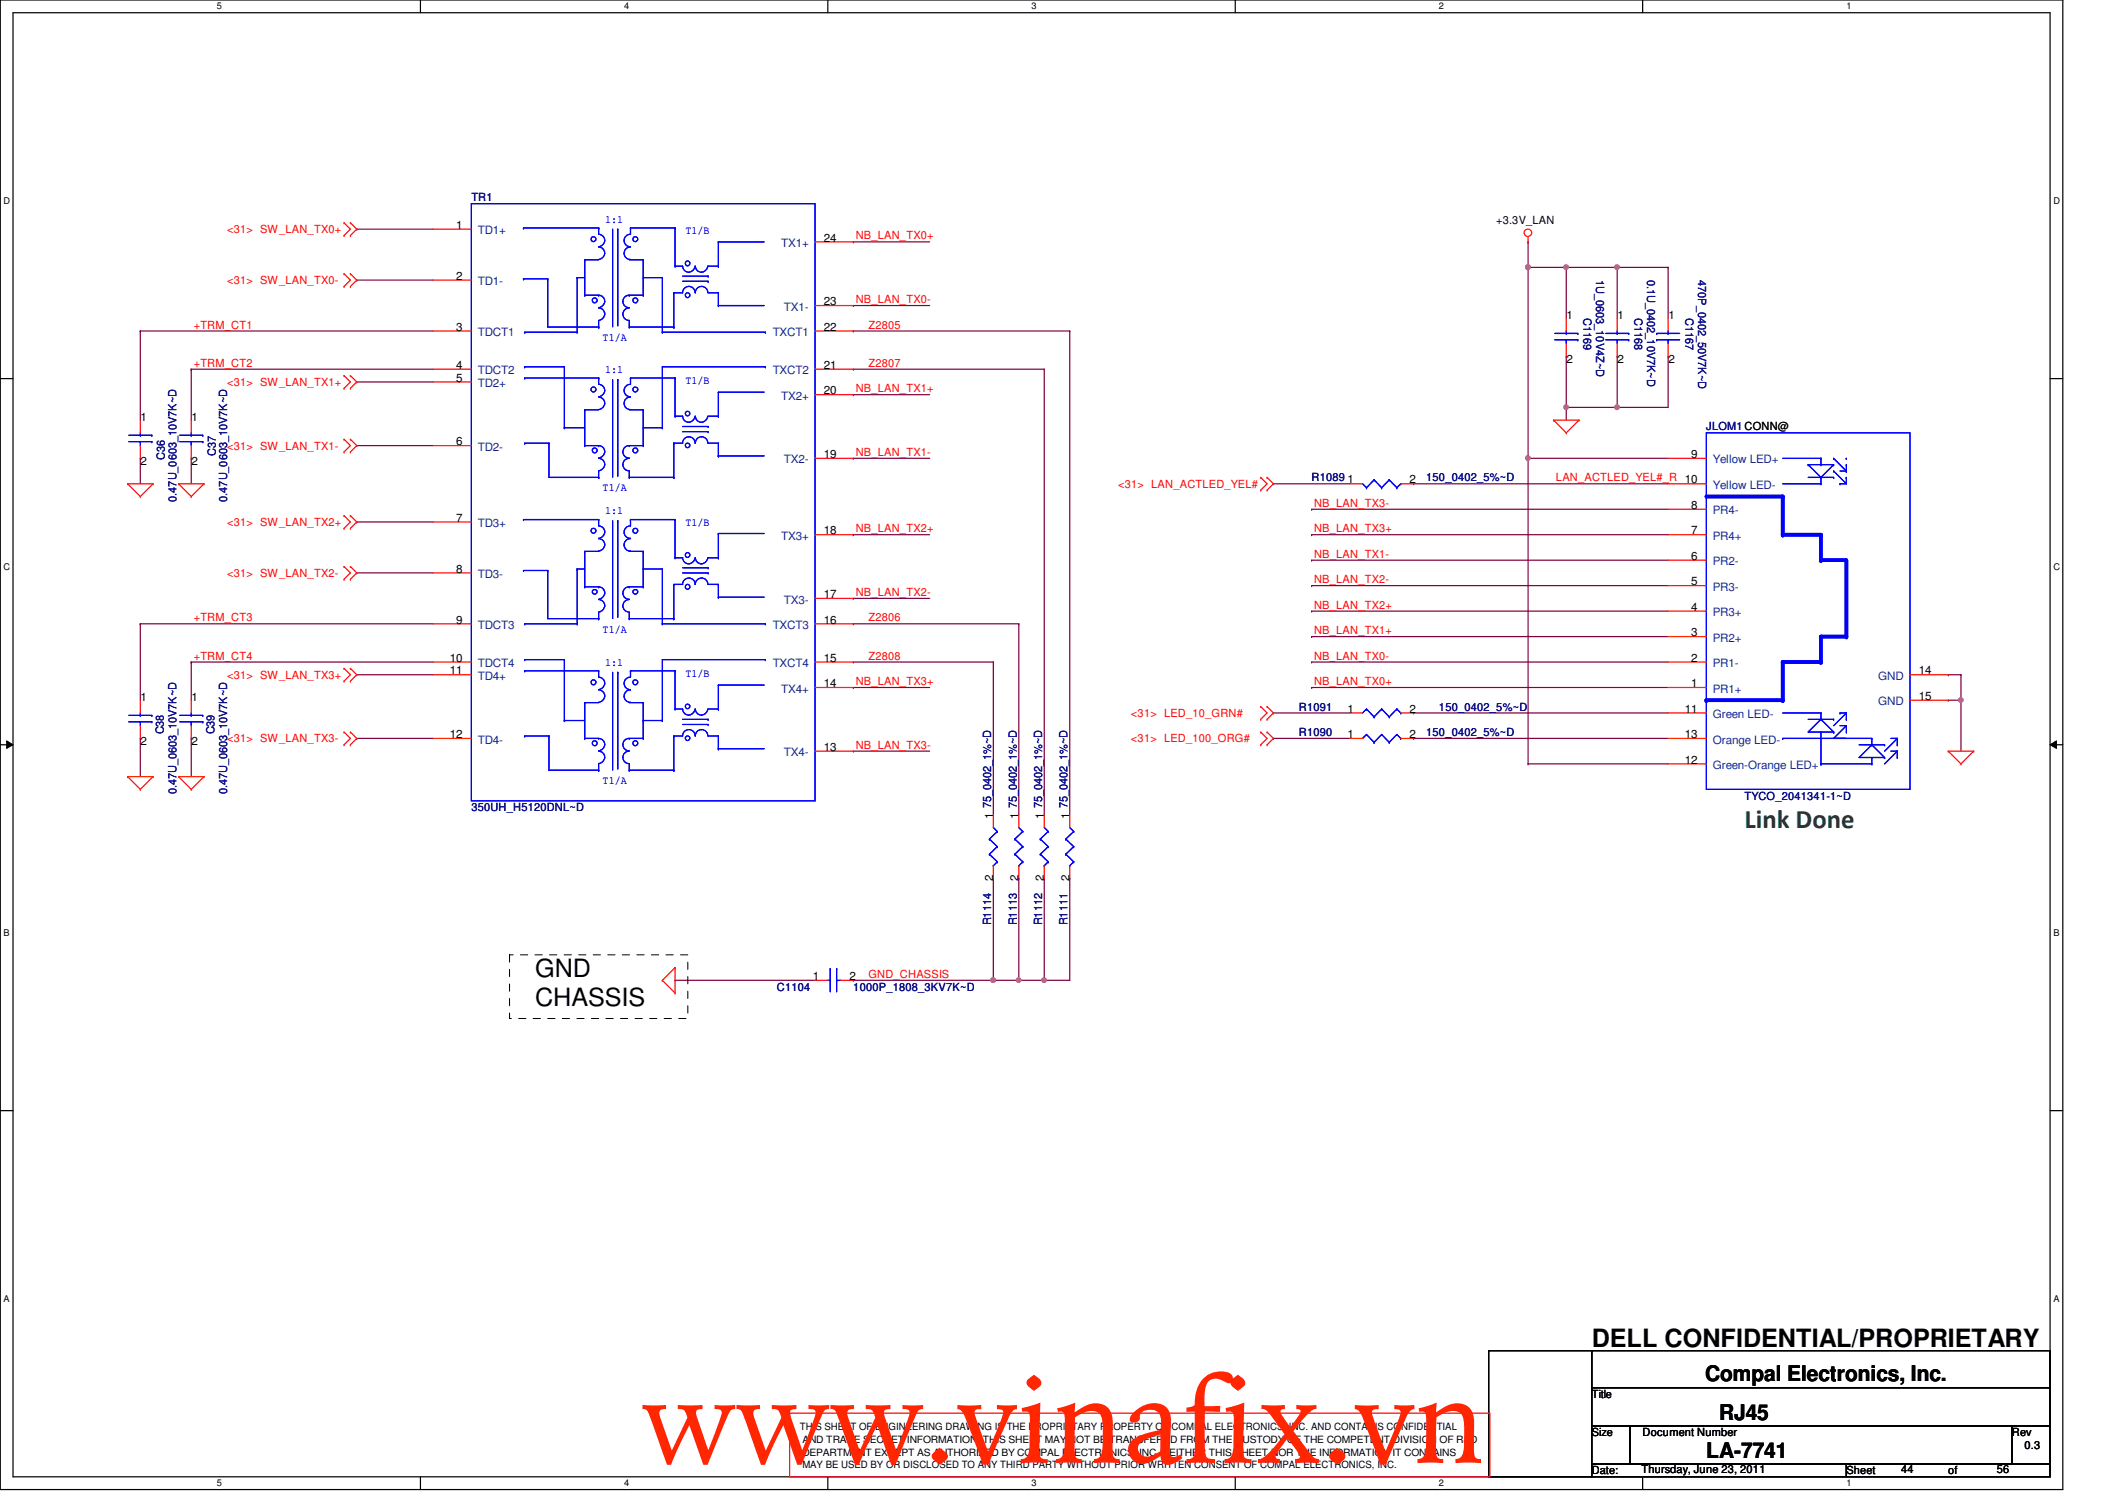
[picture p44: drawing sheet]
<svg xmlns="http://www.w3.org/2000/svg" width="297mm" height="210mm" viewBox="0 0 297 210" stroke-linecap="round" stroke-linejoin="round" font-family="sans-serif">
<defs><g id="words">
<text font-size="16.9" fill="#ff2600" x="89.6" y="204.3">www.vinafix.vn</text>
<text font-size="3.7" fill="#008000" x="243.6" y="115.6">Link Done</text>
<g font-size="3.5">
<text x="74.7" y="136.5">GND</text>
<text x="74.7" y="140.5">CHASSIS</text>
<text x="222.3" y="188.2">DELL CONFIDENTIAL/PROPRIETARY</text>
</g>
<g font-size="3">
<text x="238.1" y="192.8">Compal Electronics, Inc.</text>
<text x="238.3" y="203.7">LA-7741</text>
<text x="240.1" y="198.3">RJ45</text>
</g>
<g font-size="1.6" fill="#000080">
<text x="65.8" y="28.1">TR1</text>
<text x="222.9" y="39.1" transform="rotate(90 222.9 39.1)">1U_0603_10V4Z~D</text>
<text x="230" y="39.1" transform="rotate(90 230 39.1)">0.1U_0402_10V7K~D</text>
<text x="237.1" y="39.1" transform="rotate(90 237.1 39.1)">470P_0402_50V7K~D</text>
<text x="221.1" y="44.5" transform="rotate(90 221.1 44.5)">C1169</text>
<text x="228.3" y="44.5" transform="rotate(90 228.3 44.5)">C1168</text>
<text x="235.4" y="44.5" transform="rotate(90 235.4 44.5)">C1167</text>
<text x="23" y="64.2" transform="rotate(-90 23 64.2)">C36</text>
<text x="30.1" y="63.7" transform="rotate(-90 30.1 63.7)">C37</text>
<text x="238.3" y="60.1">JLOM1CONN@</text>
<text x="24.6" y="70.1" transform="rotate(-90 24.6 70.1)">0.47U_0603_10V7K~D</text>
<text x="31.7" y="70.1" transform="rotate(-90 31.7 70.1)">0.47U_0603_10V7K~D</text>
<text x="183.2" y="67.2">R1089</text>
<text x="199.2" y="67.2">150_0402_5%~D</text>
<text x="181.4" y="99.2">R1091</text>
<text x="201" y="99.2">150_0402_5%~D</text>
<text x="22.9" y="102.6" transform="rotate(-90 22.9 102.6)">C38</text>
<text x="30" y="102.6" transform="rotate(-90 30 102.6)">C39</text>
<text x="181.4" y="102.8">R1090</text>
<text x="199.2" y="102.8">150_0402_5%~D</text>
<text x="24.6" y="111" transform="rotate(-90 24.6 111)">0.47U_0603_10V7K~D</text>
<text x="31.7" y="111" transform="rotate(-90 31.7 111)">0.47U_0603_10V7K~D</text>
<text x="65.8" y="113.3">350UH_H5120DNL~D</text>
<text x="138.4" y="112.9" transform="rotate(-90 138.4 112.9)">75_0402_1%~D</text>
<text x="142" y="112.9" transform="rotate(-90 142 112.9)">75_0402_1%~D</text>
<text x="145.5" y="112.9" transform="rotate(-90 145.5 112.9)">75_0402_1%~D</text>
<text x="149.1" y="112.9" transform="rotate(-90 149.1 112.9)">75_0402_1%~D</text>
<text x="243.6" y="111.7">TYCO_2041341-1~D</text>
<text x="138.4" y="129.2" transform="rotate(-90 138.4 129.2)">R1114</text>
<text x="142" y="129.2" transform="rotate(-90 142 129.2)">R1113</text>
<text x="145.5" y="129.2" transform="rotate(-90 145.5 129.2)">R1112</text>
<text x="149.1" y="129.2" transform="rotate(-90 149.1 129.2)">R1111</text>
<text x="108.5" y="138.3">C1104</text>
<text x="119.2" y="138.3">1000P_1808_3KV7K~D</text>
</g>
<g font-size="1.6" fill="#f00">
<text x="31.7" y="32.6">&lt;31&gt; SW_LAN_TX0+</text>
<text x="119.5" y="33.4">NB_LAN_TX0+</text>
<text x="31.7" y="39.7">&lt;31&gt; SW_LAN_TX0-</text>
<text x="27" y="45.9">+TRM_CT1</text>
<text x="119.5" y="42.3">NB_LAN_TX0-</text>
<text x="121.3" y="45.9">Z2805</text>
<text x="27" y="51.2">+TRM_CT2</text>
<text x="31.7" y="53.9">&lt;31&gt; SW_LAN_TX1+</text>
<text x="121.3" y="51.2">Z2807</text>
<text x="119.5" y="54.8">NB_LAN_TX1+</text>
<text x="31.7" y="62.8">&lt;31&gt; SW_LAN_TX1-</text>
<text x="119.5" y="63.7">NB_LAN_TX1-</text>
<text x="156.2" y="68.1">&lt;31&gt; LAN_ACTLED_YEL#</text>
<text x="183.5" y="70.8">NB_LAN_TX3-</text>
<text x="217.3" y="67.2">LAN_ACTLED_YEL#_R 10</text>
<text x="31.7" y="73.4">&lt;31&gt; SW_LAN_TX2+</text>
<text x="119.5" y="74.3">NB_LAN_TX2+</text>
<text x="183.5" y="74.3">NB_LAN_TX3+</text>
<text x="183.5" y="77.9">NB_LAN_TX1-</text>
<text x="31.7" y="80.6">&lt;31&gt; SW_LAN_TX2-</text>
<text x="119.5" y="83.2">NB_LAN_TX2-</text>
<text x="183.5" y="81.4">NB_LAN_TX2-</text>
<text x="27" y="86.8">+TRM_CT3</text>
<text x="121.3" y="86.8">Z2806</text>
<text x="183.5" y="85">NB_LAN_TX2+</text>
<text x="183.5" y="88.6">NB_LAN_TX1+</text>
<text x="27" y="92.1">+TRM_CT4</text>
<text x="31.7" y="94.8">&lt;31&gt; SW_LAN_TX3+</text>
<text x="119.5" y="95.7">NB_LAN_TX3+</text>
<text x="121.3" y="92.1">Z2808</text>
<text x="183.5" y="92.1">NB_LAN_TX0-</text>
<text x="183.5" y="95.7">NB_LAN_TX0+</text>
<text x="157.9" y="100.1">&lt;31&gt; LED_10_GRN#</text>
<text x="31.7" y="103.7">&lt;31&gt; SW_LAN_TX3-</text>
<text x="119.5" y="104.6">NB_LAN_TX3-</text>
<text x="157.9" y="103.7">&lt;31&gt; LED_100_ORG#</text>
<text x="121.3" y="136.6">GND_CHASSIS</text>
</g>
<g font-size="1.6">
<text x="63.7" y="32">1</text>
<text x="115.1" y="33.7">24</text>
<text x="209" y="31.3">+3.3V_LAN</text>
<text x="63.7" y="39.1">2</text>
<text x="63.7" y="46.2">3</text>
<text x="115.1" y="46.2">22</text>
<text x="115.1" y="42.6">23</text>
<text x="218.8" y="44.6">1</text>
<text x="225.9" y="44.6">1</text>
<text x="233" y="44.6">1</text>
<text x="63.7" y="51.5">4</text>
<text x="63.7" y="53.3">5</text>
<text x="115.1" y="51.5">21</text>
<text x="218.8" y="50.7">2</text>
<text x="225.9" y="50.7">2</text>
<text x="233" y="50.7">2</text>
<text x="19.6" y="58.8">1</text>
<text x="26.8" y="58.8">1</text>
<text x="115.1" y="55.1">20</text>
<text x="19.6" y="64.9">2</text>
<text x="26.8" y="64.9">2</text>
<text x="63.7" y="62.2">6</text>
<text x="115.1" y="64">19</text>
<text x="236.2" y="64">9</text>
<text x="188.2" y="67.5">1</text>
<text x="196.8" y="67.5">2</text>
<text x="236.2" y="71.1">8</text>
<text x="63.7" y="72.9">7</text>
<text x="115.1" y="74.6">18</text>
<text x="236.2" y="74.6">7</text>
<text x="63.7" y="80">8</text>
<text x="115.1" y="83.5">17</text>
<text x="236.2" y="81.7">5</text>
<text x="236.2" y="78.2">6</text>
<text x="63.7" y="87.1">9</text>
<text x="115.1" y="87.1">16</text>
<text x="236.2" y="88.9">3</text>
<text x="236.2" y="85.3">4</text>
<text x="62.8" y="92.4">10</text>
<text x="62.8" y="94.2">11</text>
<text x="115.1" y="96">14</text>
<text x="115.1" y="92.4">15</text>
<text x="236.2" y="92.4">2</text>
<text x="236.2" y="96">1</text>
<text x="268" y="94.2">14</text>
<text x="19.6" y="98">1</text>
<text x="26.8" y="98">1</text>
<text x="188.2" y="99.5">1</text>
<text x="196.8" y="99.5">2</text>
<text x="235.3" y="99.5">11</text>
<text x="268" y="97.7">15</text>
<text x="19.6" y="104">2</text>
<text x="26.8" y="104">2</text>
<text x="62.8" y="103.1">12</text>
<text x="115.1" y="104.9">13</text>
<text x="188.2" y="103.1">1</text>
<text x="196.8" y="103.1">2</text>
<text x="235.3" y="103.1">13</text>
<text x="235.3" y="106.6">12</text>
<text x="138.7" y="114.3" transform="rotate(-90 138.7 114.3)">1</text>
<text x="142.2" y="114.3" transform="rotate(-90 142.2 114.3)">1</text>
<text x="145.8" y="114.3" transform="rotate(-90 145.8 114.3)">1</text>
<text x="149.3" y="114.3" transform="rotate(-90 149.3 114.3)">1</text>
<text x="138.7" y="123" transform="rotate(-90 138.7 123)">2</text>
<text x="142.2" y="123" transform="rotate(-90 142.2 123)">2</text>
<text x="145.8" y="123" transform="rotate(-90 145.8 123)">2</text>
<text x="149.3" y="123" transform="rotate(-90 149.3 123)">2</text>
<text x="113.5" y="136.9">1</text>
<text x="118.6" y="136.9">2</text>
<text x="222.3" y="195.2">Title</text>
<text x="222.3" y="200.6">Size</text>
<text x="229.4" y="200.6">Document Number</text>
<text x="281" y="200.6">Rev</text>
<text x="282.7" y="202.4">0.3</text>
<text x="222.3" y="205.9">Date:</text>
<text x="229.2" y="205.7">Thursday, June 23, 2011</text>
<text x="257.8" y="205.9">Sheet</text>
<text x="265.5" y="205.7">44</text>
<text x="272.1" y="205.9">of</text>
<text x="278.8" y="205.7">56</text>
</g>
<g font-size="1.6" fill="#004080">
<text x="66.7" y="32.7">TD1+</text>
<text x="109.1" y="34.5">TX1+</text>
<text x="66.7" y="39.8">TD1-</text>
<text x="66.7" y="46.9">TDCT1</text>
<text x="107.9" y="46.9">TXCT1</text>
<text x="109.5" y="43.4">TX1-</text>
<text x="66.7" y="52.3">TDCT2</text>
<text x="107.9" y="52.3">TXCT2</text>
<text x="66.7" y="54.1">TD2+</text>
<text x="109.1" y="55.8">TX2+</text>
<text x="66.7" y="62.9">TD2-</text>
<text x="109.5" y="64.7">TX2-</text>
<text x="239.2" y="64.7">Yellow LED+</text>
<text x="239.2" y="71.8">PR4-</text>
<text x="239.2" y="68.3">Yellow LED-</text>
<text x="66.7" y="73.6">TD3+</text>
<text x="109.1" y="75.4">TX3+</text>
<text x="239.2" y="75.4">PR4+</text>
<text x="66.7" y="80.7">TD3-</text>
<text x="239.2" y="82.5">PR3-</text>
<text x="239.2" y="79">PR2-</text>
<text x="66.7" y="87.8">TDCT3</text>
<text x="107.9" y="87.8">TXCT3</text>
<text x="109.5" y="84.3">TX3-</text>
<text x="239.2" y="89.6">PR2+</text>
<text x="239.2" y="86.1">PR3+</text>
<text x="66.7" y="93.2">TDCT4</text>
<text x="66.7" y="95">TD4+</text>
<text x="107.9" y="93.2">TXCT4</text>
<text x="239.2" y="93.2">PR1-</text>
<text x="262.3" y="95">GND</text>
<text x="109.1" y="96.7">TX4+</text>
<text x="239.2" y="96.7">PR1+</text>
<text x="239.2" y="100.3">Green LED-</text>
<text x="262.3" y="98.5">GND</text>
<text x="66.7" y="103.8">TD4-</text>
<text x="109.5" y="105.6">TX4-</text>
<text x="239.2" y="103.8">Orange LED-</text>
<text x="239.2" y="107.4">Green-Orange LED+</text>
</g>
<g font-size="1.6" fill="#00f">
<text x="84.5" y="31.1">1:1</text>
<text x="95.7" y="32.7">T1/B</text>
<text x="84.2" y="47.6">T1/A</text>
<text x="84.5" y="52.1">1:1</text>
<text x="95.7" y="53.7">T1/B</text>
<text x="84.2" y="68.6">T1/A</text>
<text x="84.5" y="71.8">1:1</text>
<text x="95.7" y="73.4">T1/B</text>
<text x="84.2" y="88.3">T1/A</text>
<text x="84.5" y="93">1:1</text>
<text x="95.7" y="94.6">T1/B</text>
<text x="84.2" y="109.5">T1/A</text>
</g>
<g font-size="1.4">
<text x="111.7" y="199.7">THIS SHEET OF ENGINEERING DRAWING IS THE PROPRIETARY PROPERTY OF COMPAL ELECTRONICS, INC. AND CONTAINS CONFIDENTIAL</text>
<text x="112.1" y="203.3">DEPARTMENT EXCEPT AS AUTHORIZED BY COMPAL ELECTRONICS, INC. NEITHER THIS SHEET NOR THE INFORMATION IT CONTAINS</text>
<text x="112.1" y="201.5">AND TRADE SECRET INFORMATION. THIS SHEET MAY NOT BE TRANSFERED FROM THE CUSTODY OF THE COMPETENT DIVISION OF R&amp;D</text>
<text x="112.1" y="205.1">MAY BE USED BY OR DISCLOSED TO ANY THIRD PARTY WITHOUT PRIOR WRITTEN CONSENT OF COMPAL ELECTRONICS, INC.</text>
</g>
<g font-size="1.3">
<text x="30.3" y="1.3">5</text>
<text x="87.2" y="1.3">4</text>
<text x="144.1" y="1.3">3</text>
<text x="201" y="1.3">2</text>
<text x="257.8" y="1.3">1</text>
<text x=".5" y="28.4">D</text>
<text x="286.8" y="28.4">D</text>
<text x=".5" y="79.5">C</text>
<text x="286.8" y="79.5">C</text>
<text x=".5" y="130.7">B</text>
<text x="286.8" y="130.7">B</text>
<text x=".5" y="181.8">A</text>
<text x="286.8" y="181.8">A</text>
<text x="30.3" y="207.6">5</text>
<text x="87.2" y="207.6">4</text>
<text x="144.1" y="207.6">3</text>
<text x="201" y="207.6">2</text>
<text x="257.8" y="207.6">1</text>
</g>
</g></defs>
<path d="M0 0h288.1v208h-288.1zM1.8 1.8h284.5v204.4h-284.5z" fill="none" stroke="#000" stroke-width=".17"/>
<g fill="#fff">
<path d="M30.3 .2h.6v1.4h-.6z"/>
<path d="M30.3 206.4h.6v1.4h-.6z"/>
</g>
<path d="M58.7 0v1.8M58.7 206.2v1.8" fill="none" stroke="#000" stroke-width=".17"/>
<g fill="#fff">
<path d="M87.2 .2h.6v1.4h-.6z"/>
<path d="M87.2 206.4h.6v1.4h-.6z"/>
</g>
<path d="M115.6 0v1.8M115.6 206.2v1.8" fill="none" stroke="#000" stroke-width=".17"/>
<g fill="#fff">
<path d="M144.1 .2h.6v1.4h-.6z"/>
<path d="M144.1 206.4h.6v1.4h-.6z"/>
</g>
<path d="M172.5 0v1.8M172.5 206.2v1.8" fill="none" stroke="#000" stroke-width=".17"/>
<g fill="#fff">
<path d="M201 .2h.6v1.4h-.6z"/>
<path d="M201 206.4h.6v1.4h-.6z"/>
</g>
<path d="M229.4 0v1.8M229.4 206.2v1.8" fill="none" stroke="#000" stroke-width=".17"/>
<g fill="#fff">
<path d="M257.8 .2h.7v1.4h-.7z"/>
<path d="M257.8 206.4h.7v1.4h-.7z"/>
<path d="M.5 27.3h.9v1.4h-.9z"/>
<path d="M286.8 27.3h.9v1.4h-.9z"/>
<path d="M.5 78.4h.9v1.4h-.9z"/>
<path d="M286.8 78.4h.9v1.4h-.9z"/>
</g>
<path d="M0 52.9h1.8M286.3 52.9h1.8" fill="none" stroke="#000" stroke-width=".17"/>
<g fill="#fff">
<path d="M.5 129.5h.8v1.4h-.8z"/>
<path d="M286.8 129.5h.8v1.4h-.8z"/>
</g>
<path d="M0 104h1.8M286.3 104h1.8" fill="none" stroke="#000" stroke-width=".17"/>
<path d="M.9 103.5l.9 .5-.9 .5zM286.3 104l.9-.5v1z" fill="#000"/>
<path d="M.9 103.5l.9 .5-.9 .5zM286.3 104l.9-.5v1z" fill="none" stroke="#000" stroke-width=".14"/>
<g fill="#fff">
<path d="M.5 180.6h.8v1.4h-.8z"/>
<path d="M286.8 180.6h.8v1.4h-.8z"/>
</g>
<path d="M0 155.1h1.8M286.3 155.1h1.8" fill="none" stroke="#000" stroke-width=".17"/>
<g fill="none" stroke="#800040" stroke-width=".17">
<path d="M49.8 32h.1M49.8 39.1h.1M49.8 32h10.7M49.8 39.1h10.7M119.2 33.8h.1M119.2 33.8h10.6M19.6 46.2h.1M19.6 46.2v12.5M19.6 46.2h40.9M26.7 51.6h.1M26.7 51.6v7.1M26.7 51.6h33.8"/>
<path d="M49.8 53.3h.1M49.8 53.3h10.7M119.2 42.7h.1M119.2 55.1h.1M119.2 46.2h.1M119.2 51.6h.1M119.2 46.2h30.2M119.2 51.6h26.6M119.2 42.7h10.6M119.2 55.1h10.6M145.8 51.6h.1M145.8 51.6v62.2"/>
<path d="M149.4 46.2h.1M149.4 46.2v67.6M19.6 64h.1M19.6 64v3.6M26.7 64h.1M26.7 64v3.6M49.8 62.2h.1M49.8 72.9h.1M49.8 62.2h10.7M49.8 72.9h10.7M119.2 64h.1M119.2 74.7h.1"/>
<path d="M119.2 64h10.6M119.2 74.7h10.6M177.8 67.6h.1M177.8 67.6h10.7M19.6 87.1h.1M19.6 87.1v10.7M19.6 87.1h40.9M26.7 92.5h.1M26.7 92.5v5.3M26.7 92.5h33.8M49.8 94.2h.1M49.8 80h.1"/>
<path d="M49.8 94.2h10.7M49.8 80h10.7M119.2 83.6h.1M119.2 96h.1M119.2 87.1h.1M119.2 92.5h.1M119.2 87.1h23.1M119.2 92.5h19.5M119.2 83.6h10.6M119.2 96h10.6M138.7 92.5h.1M138.7 92.5v21.3"/>
<path d="M142.3 87.1h.1M142.3 87.1v26.7M177.8 99.6h.1M177.8 99.6h10.7M197.4 99.6h.1M197.4 99.6h35.6M19.6 103.1h.1M19.6 103.1v5.4M26.7 103.1h.1M26.7 103.1v5.4M49.8 103.1h.1M49.8 103.1h10.7"/>
<path d="M119.2 104.9h.1M119.2 104.9h10.6M177.8 103.1h.1M177.8 103.1h10.7M197.4 103.1h.1M197.4 103.1h35.6M145.8 136.9h.1M149.4 122.7h.1M149.4 122.7v14.2h-3.6"/>
</g>
<circle cx="145.8" cy="136.9" r=".32" fill="#f0f"/>
<circle cx="145.8" cy="136.9" r=".32" fill="none" stroke="#f0f" stroke-width=".17"/>
<path d="M119.2 136.9h.1M138.7 122.7h.1M138.7 122.7v14.2h-19.5M142.3 122.7h.1M142.3 122.7v14.2M145.8 122.7h.1M145.8 122.7v14.2" fill="none" stroke="#800040" stroke-width=".17"/>
<circle cx="138.7" cy="136.9" r=".32" fill="#f0f"/>
<circle cx="138.7" cy="136.9" r=".32" fill="none" stroke="#f0f" stroke-width=".17"/>
<path d="M197.4 67.6h.1M197.4 67.6h35.6M213.4 64h.1M213.4 64h19.6M213.4 64v42.7M213.4 106.7h.1M213.4 106.7h19.6" fill="none" stroke="#800040" stroke-width=".17"/>
<circle cx="213.4" cy="64" r=".32" fill="#f0f"/>
<circle cx="213.4" cy="64" r=".32" fill="none" stroke="#f0f" stroke-width=".17"/>
<path d="M218.7 37.3h.1M218.7 37.3v7.1" fill="none" stroke="#800040" stroke-width=".17"/>
<circle cx="218.7" cy="37.3" r=".32" fill="#f0f"/>
<circle cx="218.7" cy="37.3" r=".32" fill="none" stroke="#f0f" stroke-width=".17"/>
<path d="M225.8 37.3h.1M225.8 37.3v7.1" fill="none" stroke="#800040" stroke-width=".17"/>
<circle cx="225.8" cy="37.3" r=".32" fill="#f0f"/>
<circle cx="225.8" cy="37.3" r=".32" fill="none" stroke="#f0f" stroke-width=".17"/>
<path d="M218.7 56.9h.1M218.7 56.9h7.1" fill="none" stroke="#800040" stroke-width=".17"/>
<circle cx="218.7" cy="56.9" r=".32" fill="#f0f"/>
<circle cx="218.7" cy="56.9" r=".32" fill="none" stroke="#f0f" stroke-width=".17"/>
<g fill="none" stroke="#800040" stroke-width=".17">
<path d="M213.4 33.8h.1M213.4 37.3h.1M213.4 37.3h12.4M213.4 33.8v3.5M218.7 37.3h.1M218.7 49.8h.1M218.7 56.9h.1M218.7 49.8v8.9M225.8 49.8h.1M225.8 49.8v7.1M183.2 71.1h.1M183.2 74.7h.1"/>
<path d="M183.2 78.2h.1M183.2 71.1h49.8M183.2 74.7h49.8M183.2 78.2h49.8M183.2 81.8h.1M183.2 85.3h.1M183.2 88.9h.1M183.2 92.5h.1M183.2 81.8h49.8M183.2 85.3h49.8M183.2 88.9h49.8M183.2 92.5h49.8"/>
<path d="M272.1 94.2h.1M272.1 97.8h.1M272.1 94.2h1.8M273.9 94.2h.1M273.9 94.2v3.6h-1.8"/>
</g>
<circle cx="213.4" cy="37.3" r=".32" fill="#f0f"/>
<circle cx="213.4" cy="37.3" r=".32" fill="none" stroke="#f0f" stroke-width=".17"/>
<path d="M94.3 136.9h.1M94.3 136.9h19.5M138.7 136.9h.1M138.7 136.9h3.6" fill="none" stroke="#800040" stroke-width=".17"/>
<circle cx="138.7" cy="136.9" r=".32" fill="#f0f"/>
<circle cx="138.7" cy="136.9" r=".32" fill="none" stroke="#f0f" stroke-width=".17"/>
<path d="M225.8 37.3h.1M225.8 37.3h7.2M233 37.3h.1M233 37.3v7.1M225.8 56.9h.1M233 49.8h.1M233 49.8v7.1h-7.2" fill="none" stroke="#800040" stroke-width=".17"/>
<circle cx="225.8" cy="56.9" r=".32" fill="#f0f"/>
<circle cx="225.8" cy="56.9" r=".32" fill="none" stroke="#f0f" stroke-width=".17"/>
<path d="M213.4 37.3h.1M213.4 37.3v26.7" fill="none" stroke="#800040" stroke-width=".17"/>
<circle cx="213.4" cy="37.3" r=".32" fill="#f0f"/>
<circle cx="213.4" cy="37.3" r=".32" fill="none" stroke="#f0f" stroke-width=".17"/>
<path d="M183.2 96h.1M183.2 96h49.8M273.9 97.8h.1M273.9 97.8v7.1" fill="none" stroke="#800040" stroke-width=".17"/>
<circle cx="273.8" cy="97.8" r=".32" fill="#f0f"/>
<circle cx="273.8" cy="97.8" r=".32" fill="none" stroke="#f0f" stroke-width=".17"/>
<path d="M142.3 136.9h.1M142.3 136.9h3.5" fill="none" stroke="#800040" stroke-width=".17"/>
<circle cx="142.3" cy="136.9" r=".32" fill="#f0f"/>
<circle cx="142.3" cy="136.9" r=".32" fill="none" stroke="#f0f" stroke-width=".17"/>
<g fill="none" stroke="#f00" stroke-width=".17">
<path d="M48 32.9h.1M48 31.1h.1M48 38.2h.1M48 31.1l.9 .9-.9 .9M48 38.2l.9 .9-.9 .9M48.9 31.1h.1M48.9 32.9h.1M48.9 38.2h.1M48.9 38.2l.9 .9-.9 .9M48.9 31.1l.9 .9-.9 .9M60.5 39.1h5.3M60.5 32h5.3"/>
<path d="M113.8 33.8h5.4M213.4 33.8h.1M213.4 33.1v.7M48 54.2h.1M48 52.5h.1M48 40h.1M48 52.5l.9 .8-.9 .9M48.9 52.5h.1M48.9 54.2h.1M48.9 40h.1M48.9 52.5l.9 .8-.9 .9M60.5 46.2h5.3"/>
<path d="M60.5 51.6h5.3M60.5 53.3h5.3M113.8 46.2h5.4M113.8 51.6h5.4M113.8 55.1h5.4M113.8 42.7h5.4M217 58.7h.1M217 58.7h3.5M217 58.7l1.7 1.8M220.5 58.7h.1M220.5 58.7l-1.8 1.8M17.8 67.6h.1"/>
<path d="M17.8 67.6h3.6M17.8 67.6l1.8 1.7M19.6 69.3h.1M21.4 67.6h.1M21.4 67.6l-1.8 1.7M24.9 67.6h.1M24.9 67.6h3.6M24.9 67.6l1.8 1.7M26.7 69.3h.1M28.5 67.6h.1M28.5 67.6l-1.8 1.7M48 63.1h.1"/>
<path d="M48 61.3h.1M48 73.8h.1M48 72h.1M48 79.1h.1M48 61.3l.9 .9-.9 .9M48 72l.9 .9-.9 .9M48 79.1l.9 .9-.9 .9M48.9 61.3h.1M48.9 63.1h.1M48.9 72h.1M48.9 73.8h.1M48.9 79.1h.1"/>
<path d="M48.9 79.1l.9 .9-.9 .9M48.9 61.3l.9 .9-.9 .9M48.9 72l.9 .9-.9 .9M60.5 62.2h5.3M60.5 72.9h5.3M113.8 74.7h5.4M113.8 64h5.4M176.1 68.5h.1M176.1 66.7h.1M176.1 66.7l.8 .9-.8 .9M176.9 66.7h.1M176.9 68.5h.1"/>
<path d="M176.9 66.7l.9 .9-.9 .9M218.7 60.5h.1M48 95.1h.1M48 93.3h.1M48 80.9h.1M48 93.3l.9 .9-.9 .9M48.9 93.3h.1M48.9 95.1h.1M48.9 80.9h.1M48.9 93.3l.9 .9-.9 .9M60.5 80h5.3M60.5 87.1h5.3"/>
<path d="M60.5 92.5h5.3M60.5 94.2h5.3M113.8 87.1h5.4M113.8 92.5h5.4M113.8 96h5.4M113.8 83.6h5.4M176.1 98.7h.1M176.1 98.7l.8 .9-.8 .9M176.9 98.7h.1M176.9 98.7l.9 .9-.9 .9M17.8 108.5h.1M17.8 108.5h3.6"/>
<path d="M17.8 108.5l1.8 1.7M19.6 110.2h.1M21.4 108.5h.1M21.4 108.5l-1.8 1.7M24.9 108.5h.1M24.9 108.5h3.6M24.9 108.5l1.8 1.7M26.7 110.2h.1M28.5 108.5h.1M28.5 108.5l-1.8 1.7M48 104h.1M48 102.2h.1"/>
<path d="M48 102.2l.9 .9-.9 .9M48.9 102.2h.1M48.9 104h.1M48.9 102.2l.9 .9-.9 .9M60.5 103.1h5.3M113.8 104.9h5.4M176.1 104h.1M176.1 102.2h.1M176.1 100.5h.1M176.1 102.2l.8 .9-.8 .9M176.9 102.2h.1M176.9 104h.1"/>
<path d="M176.9 100.5h.1M176.9 102.2l.9 .9-.9 .9M272.1 104.9h.1M272.1 104.9h3.5M272.1 104.9l1.8 1.8M273.9 106.7h.1M275.6 104.9h.1M275.6 104.9l-1.7 1.8M92.5 136.9h.1M92.5 136.9l1.8 1.8M94.3 138.7h.1M94.3 135.1h.1"/>
<path d="M94.3 135.1v3.6M94.3 135.1l-1.8 1.8M110.3 197.4h97.8v8.8h-97.8z"/>
<circle cx="213.4" cy="32.5" r=".52"/>
</g>
<path d="M207.9 188.6h14.4v17.6h-14.4zM222.3 188.6h64v5.2h-64zM222.3 193.8h64v5.3h-64zM222.3 199.1h5.3v5.4h-5.3zM227.6 199.1h53.4v5.4h-53.4zM281 199.1h5.3v5.4h-5.3zM222.3 204.5h35.5v1.7h-35.5zM257.8 204.5h28.5v1.7h-28.5z" fill="none" stroke="#000" stroke-width=".17"/>
<path d="M71.2 133.3h24.9v8.9h-24.9z" fill="none" stroke="#000" stroke-width=".14" stroke-dasharray="1 1 1 1 1 1 1 1"/>
<g fill="none" stroke="#00f" stroke-width=".17">
<path d="M65.8 28.4h48v83.4h-48zM73.1 31.8h.1M73.1 38.9h.1M73.1 31.8h10.5M73.1 38.9h3.4M76.5 38.9h.1M76.5 38.9v6.8h7.1M80.6 38.8h.1M80.6 38.8h1.1M80.6 38.8v7.6M81.7 36.3h.1M81.7 36.3h1.9"/>
<path d="M81.7 36.3v4.9M83.6 31.8h.1M83.6 31.8v.9a.87 .87 0 0 1 .9 .9 .87 .87 0 0 1-.9 .9M83.6 34.5a.87 .87 0 0 1 .9 .9 .87 .87 0 0 1-.9 .8M85.6 32v13.5M86.3 32h.1M86.3 32v13.5M87.9 36.3h1.9M88 34.5a.87 .87 0 0 0-.8 .9 .87 .87 0 0 0 .8 .8M88 31.8v.9a.87 .87 0 0 0-.8 .9 .87 .87 0 0 0 .8 .9M88 31.8h.1M88 31.8h6.3"/>
<path d="M89.8 36.3h.1M89.8 38.8h.1M89.8 38.8h2.7v7.6M89.8 36.3v4.9M94.3 31.8h.1M94.3 37.2h1a.87 .87 0 0 0 .9 .8 .87 .87 0 0 0 .9-.8M94.3 37.2h.1M94.3 31.8v5.4M95.3 39.3h3.6M95.3 38.6h3.6M97.1 37.2a.87 .87 0 0 0 .9 .8 .87 .87 0 0 0 .8-.8M98.9 39.3h.1"/>
<path d="M98.9 38.6h.1M98.9 37.2h1.4M100.3 37.2h.1M100.3 33.8h.1M100.3 33.8v3.4M100.3 33.8h6.4M73.3 46.4h.1M73.3 52.8h.1M73.3 51.2h.1M73.3 46.4h7.3M73.3 52.8h10.3M73.3 51.2h5.5v8.5"/>
<path d="M78.8 59.7h.1M78.8 59.7h2.9M80.6 46.4h.1M81.7 41.2h.1M81.7 57.2h.1M81.7 57.2v5M81.7 41.2h1.9M81.7 57.2h1.9M83.6 41.2a.87 .87 0 0 1 .9 .9 .87 .87 0 0 1-.9 .9M83.6 43a.87 .87 0 0 1 .9 .9 .87 .87 0 0 1-.9 .8M83.6 45.7h.1M83.6 41.2h.1"/>
<path d="M83.6 52.8v.9a.87 .87 0 0 1 .9 .8 .87 .87 0 0 1-.9 .9M83.6 55.5a.87 .87 0 0 1 .9 .8 .87 .87 0 0 1-.9 .9M83.6 52.8h.1M83.6 44.8v.9M85.6 45.5h.1M85.6 53v13.5M86.3 53h.1M86.3 53v13.5M87.9 43a.87 .87 0 0 0-.9 .9 .87 .87 0 0 0 .9 .8M87.9 41.2a.87 .87 0 0 0-.9 .9 .87 .87 0 0 0 .9 .9M87.9 45.7h.1M87.9 41.2h.1"/>
<path d="M87.9 45.7h6.2M87.9 44.8v.9M87.9 41.2h1.9M87.9 57.2h1.9M88 55.5a.87 .87 0 0 0-.8 .8 .87 .87 0 0 0 .8 .9M88 52.8v.9a.87 .87 0 0 0-.8 .8 .87 .87 0 0 0 .8 .9M88 52.8h.1M88 52.8h6.3M89.8 41.2h.1M89.8 59.7h.1M89.8 57.2h.1M89.8 57.2v5"/>
<path d="M89.8 59.7h2.7M92.5 46.4h.1M92.5 59.7h.1M92.5 46.4h14.4M94.1 45.7h.1M94.1 40.9h1.2a.87 .87 0 0 1 .9-.9 .87 .87 0 0 1 .9 .9M94.1 40.9h.1M94.1 40.9v4.8M94.3 58.1h.1M94.3 58.1h1a.87 .87 0 0 0 .9 .9 .87 .87 0 0 0 .9-.9M94.3 52.8h.1M94.3 52.8v5.3"/>
<path d="M95.3 59.6h3.6M97.1 40.9a.87 .87 0 0 1 .9-.9 .87 .87 0 0 1 .8 .9M97.1 58.1a.87 .87 0 0 0 .9 .9 .87 .87 0 0 0 .8-.9M98.9 59.6h.1M98.9 40.9h1.4M98.9 58.1h1.4M100.3 40.9h.1M100.3 42.7h.1M100.3 54.8h.1M100.3 58.1h.1M100.3 40.9v1.8M100.3 54.8v3.3"/>
<path d="M100.3 42.7h6.4M100.3 54.8h6.4M106.9 46.4h.1M106.9 51.2h.1M106.9 51.2h-14.4v8.5M73.1 72.6h.1M73.1 79.7h.1M73.1 72.6h10.5M73.1 79.7h3.4M73.3 61.9h.1M73.3 61.9h3.4M76.5 79.7h.1"/>
<path d="M76.5 79.7v6.7h7.1M76.7 61.9h.1M76.7 61.9v4.8h6.9M80.6 79.5h.1M80.6 79.5v7.6M80.6 79.5h1.1M81.7 62.2h.1M81.7 77h.1M81.7 77v5M81.7 62.2h1.9M81.7 77h1.9M83.6 62.2h.1"/>
<path d="M83.6 62.2a.87 .87 0 0 1 .9 .9 .87 .87 0 0 1-.9 .9M83.6 66.7h.1M83.6 64a.87 .87 0 0 1 .9 .9 .87 .87 0 0 1-.9 .8M83.6 72.6v.8a.87 .87 0 0 1 .9 .9 .87 .87 0 0 1-.9 .9M83.6 75.2a.87 .87 0 0 1 .9 .9 .87 .87 0 0 1-.9 .9M83.6 72.6h.1M83.6 65.8v.9M85.6 66.5h.1M85.6 72.7v13.5M86.3 72.7h.1M86.3 72.7v13.5M87.9 62.2a.87 .87 0 0 0-.9 .9 .87 .87 0 0 0 .9 .9"/>
<path d="M87.9 64a.87 .87 0 0 0-.9 .9 .87 .87 0 0 0 .9 .8M87.9 66.7h.1M87.9 62.2h.1M87.9 65.8v.9M87.9 62.2h1.9M87.9 66.7h6.2M87.9 77h1.9M88 75.2a.87 .87 0 0 0-.8 .9 .87 .87 0 0 0 .8 .9M88 72.6v.8a.87 .87 0 0 0-.8 .9 .87 .87 0 0 0 .8 .9M88 72.6h.1M88 72.6h6.3M89.8 62.2h.1"/>
<path d="M89.8 79.5h.1M89.8 77h.1M89.8 77v5M89.8 79.5h2.7v7.6M94.1 61.9h.1M94.1 61.9h1.2a.87 .87 0 0 1 .9-.9 .87 .87 0 0 1 .9 .9M94.1 66.7h.1M94.1 61.9v4.8M94.3 77.9h.1M94.3 77.9h1a.87 .87 0 0 0 .9 .8 .87 .87 0 0 0 .9-.8M94.3 72.6h.1M94.3 72.6v5.3"/>
<path d="M95.3 60.3h3.6M95.3 79.3h3.6M97.1 61.9a.87 .87 0 0 1 .9-.9 .87 .87 0 0 1 .8 .9M97.1 77.9a.87 .87 0 0 0 .9 .8 .87 .87 0 0 0 .8-.8M98.9 60.3h.1M98.9 79.3h.1M98.9 61.9h1.4M98.9 77.9h1.4M100.3 61.9h.1M100.3 63.7h.1M100.3 74.5h.1M100.3 77.9h.1"/>
<path d="M100.3 61.9v1.8M100.3 74.5v3.4M100.3 63.7h6.4M100.3 74.5h6.4M73.3 92.1h.1M73.3 93.7h.1M73.3 87.1h.1M73.3 92.1h5.5v8.5M73.3 93.7h10.3M73.3 87.1h7.3M80.6 87.1h.1M81.7 82h.1"/>
<path d="M81.7 98.1h.1M81.7 98.1v5M81.7 98.1h1.9M81.7 82h1.9M83.6 93.7v.9a.87 .87 0 0 1 .9 .8 .87 .87 0 0 1-.9 .9M83.6 93.7h.1M83.6 82h.1M83.6 82a.87 .87 0 0 1 .9 .8 .87 .87 0 0 1-.9 .9M83.6 86.4h.1M83.6 96.4a.87 .87 0 0 1 .9 .8 .87 .87 0 0 1-.9 .9M83.6 83.7a.87 .87 0 0 1 .9 .9 .87 .87 0 0 1-.9 .9M83.6 85.5v.9"/>
<path d="M85.6 86.2h.1M85.6 93.9v13.5M86.3 93.9h.1M86.3 93.9v13.5M87.9 82a.87 .87 0 0 0-.9 .8 .87 .87 0 0 0 .9 .9M87.9 83.7a.87 .87 0 0 0-.9 .9 .87 .87 0 0 0 .9 .9M87.9 86.4h.1M87.9 82h.1M87.9 85.5v.9M87.9 98.1h1.9M87.9 82h1.9M87.9 86.4h6.2"/>
<path d="M88 93.7v.9a.87 .87 0 0 0-.8 .8 .87 .87 0 0 0 .8 .9M88 96.4a.87 .87 0 0 0-.8 .8 .87 .87 0 0 0 .8 .9M88 93.7h.1M88 93.7h6.3M89.8 98.1h.1M89.8 82h.1M89.8 98.1v5M92.5 87.1h.1M92.5 87.1h14.4M94.1 81.6h.1M94.1 81.6h1.2a.87 .87 0 0 1 .9-.9 .87 .87 0 0 1 .9 .9M94.1 86.4h.1"/>
<path d="M94.1 81.6v4.8M94.3 93.7h.1M94.3 99h.1M94.3 99h1a.87 .87 0 0 0 .9 .9 .87 .87 0 0 0 .9-.9M94.3 93.7v5.3M95.3 80h3.6M97.1 99a.87 .87 0 0 0 .9 .9 .87 .87 0 0 0 .8-.9M97.1 81.6a.87 .87 0 0 1 .9-.9 .87 .87 0 0 1 .8 .9M98.9 80h.1M98.9 81.6h1.4M98.9 99h1.4M100.3 99h.1"/>
<path d="M100.3 95.7h.1M100.3 81.6h.1M100.3 83.4h.1M100.3 81.6v1.8M100.3 95.7v3.3M100.3 95.7h6.4M100.3 83.4h6.4M106.9 92.1h.1M106.9 87.1h.1M106.9 92.1h-14.4v8.5M73.3 102.8h.1M73.3 102.8h3.4"/>
<path d="M76.7 102.8h.1M76.7 102.8v4.8h6.9M78.8 100.6h.1M78.8 100.6h2.9M81.7 103.1h.1M81.7 103.1h1.9M83.6 104.9a.87 .87 0 0 1 .9 .9 .87 .87 0 0 1-.9 .8M83.6 107.6h.1M83.6 103.1a.87 .87 0 0 1 .9 .9 .87 .87 0 0 1-.9 .9M83.6 103.1h.1M83.6 106.7v.9M85.6 107.4h.1"/>
<path d="M87.9 104.9a.87 .87 0 0 0-.9 .9 .87 .87 0 0 0 .9 .8M87.9 103.1h.1M87.9 103.1a.87 .87 0 0 0-.9 .9 .87 .87 0 0 0 .9 .9M87.9 107.6h.1M87.9 106.7v.9M87.9 103.1h1.9M87.9 107.6h6.2M89.8 103.1h.1M89.8 100.6h.1M89.8 100.6h2.7M92.5 100.6h.1M94.1 107.6h.1"/>
<path d="M94.1 102.8h.1M94.1 102.8h1.2a.87 .87 0 0 1 .9-.9 .87 .87 0 0 1 .9 .9M94.1 102.8v4.8M95.3 101.2h3.6M95.3 100.5h3.6M97.1 102.8a.87 .87 0 0 1 .9-.9 .87 .87 0 0 1 .8 .9M98.9 101.2h.1M98.9 100.5h.1M98.9 102.8h1.4M100.3 102.8h.1M100.3 104.6h.1M100.3 102.8v1.8"/>
<path d="M100.3 104.6h6.4"/>
<circle cx="82.9" cy="33.4" r=".34"/>
<circle cx="88.7" cy="33.4" r=".34"/>
<circle cx="96" cy="36.8" r=".33"/>
<circle cx="82.9" cy="54.4" r=".34"/>
<circle cx="83.1" cy="41.9" r=".34"/>
<circle cx="88.7" cy="54.4" r=".34"/>
<circle cx="88.7" cy="41.9" r=".34"/>
<circle cx="96" cy="41.2" r=".33"/>
<circle cx="96" cy="57.8" r=".32"/>
<circle cx="82.9" cy="74.1" r=".34"/>
<circle cx="83.1" cy="62.9" r=".34"/>
<circle cx="88.7" cy="62.9" r=".34"/>
<circle cx="88.7" cy="74.1" r=".34"/>
<circle cx="96" cy="77.5" r=".33"/>
<circle cx="96" cy="62.2" r=".32"/>
<circle cx="82.9" cy="95.3" r=".34"/>
<circle cx="83.1" cy="82.7" r=".33"/>
<circle cx="88.7" cy="95.3" r=".34"/>
<circle cx="88.7" cy="82.7" r=".33"/>
<circle cx="96" cy="82" r=".33"/>
<circle cx="96" cy="98.7" r=".32"/>
<circle cx="83.1" cy="103.8" r=".34"/>
<circle cx="88.7" cy="103.8" r=".34"/>
<circle cx="96" cy="103.1" r=".32"/>
</g>
<path d="M238.3 69.3h10.7" fill="none" stroke="#00f" stroke-width=".51"/>
<circle cx="249" cy="69.3" r=".25" fill="#00f"/>
<path d="M254.3 78.2h3.5" fill="none" stroke="#00f" stroke-width=".51"/>
<circle cx="254.3" cy="78.2" r=".25" fill="#00f"/>
<path d="M254.3 74.7v3.5" fill="none" stroke="#00f" stroke-width=".51"/>
<circle cx="254.3" cy="74.7" r=".25" fill="#00f"/>
<path d="M249 74.7h5.3" fill="none" stroke="#00f" stroke-width=".51"/>
<circle cx="249" cy="74.7" r=".25" fill="#00f"/>
<path d="M249 69.3v5.4" fill="none" stroke="#00f" stroke-width=".51"/>
<circle cx="249" cy="69.3" r=".25" fill="#00f"/>
<path d="M254.3 88.9h3.5" fill="none" stroke="#00f" stroke-width=".51"/>
<circle cx="254.3" cy="88.9" r=".25" fill="#00f"/>
<path d="M254.3 88.9v3.6" fill="none" stroke="#00f" stroke-width=".51"/>
<circle cx="254.3" cy="92.5" r=".25" fill="#00f"/>
<path d="M249 92.5h5.3" fill="none" stroke="#00f" stroke-width=".51"/>
<circle cx="249" cy="92.5" r=".25" fill="#00f"/>
<path d="M249 92.5v5.3" fill="none" stroke="#00f" stroke-width=".51"/>
<circle cx="249" cy="97.8" r=".25" fill="#00f"/>
<path d="M238.3 97.8h10.7" fill="none" stroke="#00f" stroke-width=".51"/>
<circle cx="238.3" cy="97.8" r=".25" fill="#00f"/>
<path d="M257.8 78.2v10.7" fill="none" stroke="#00f" stroke-width=".51"/>
<circle cx="257.8" cy="88.9" r=".25" fill="#00f"/>
<g fill="none" stroke="#00f" stroke-width=".17">
<path d="M238.3 60.5h28.4v49.7h-28.4zM249 67.6h5.3M249 64h5.3M252.5 64.9h.1M252.5 66.7h3.6M252.5 64.9l1.8 1.8M252.5 64.9h3.6M254.3 66.7h.1M254.3 67.6h.1M254.3 64h.1M254.3 64.9h.1M254.3 64v.9"/>
<path d="M254.3 66.7v.9M256.1 66.7h.1M256.1 64.9h.1M256.1 65.8h.1M256.1 64h.1M256.1 64.9l-1.8 1.8M256.1 65.8l1.7 1.8M256.1 64l1.7 1.8M257 67.6h.1M257 67.6h.8M257 65.8h.8M257.8 64h.1"/>
<path d="M257.8 65.8h.1M257.8 66.7h.1M257.8 64.9h.1M257.8 64.9v.9M257.8 66.7v.9M249 99.6h5.3M254.3 99.6h.1M254.3 99.6v.9M257 99.6h.1M257 99.6h.8M257.8 99.6h.1M257.8 99.6v.9"/>
<path d="M257.8 99.6l-1.7 1.7M249 103.1h.1M249 103.1h12.4M252.5 100.5h3.6M254.3 100.5h.1M254.3 102.2h.1M254.3 106.7h.1M254.3 102.2v4.5M254.3 100.5l-1.8 1.7h3.6M254.3 100.5l1.8 1.7M254.3 106.7h7.1M256.1 100.5h.1"/>
<path d="M256.1 102.2h.1M257 101.3h.8M257.8 101.3h.1M257.8 102.2h.1M257.8 100.5h.1M257.8 101.3v.9M257.8 101.3l-1.7 1.8M259.6 104h3.6M261.4 104h.1M261.4 106.7h.1M261.4 103.1h.1M261.4 105.8h.1"/>
<path d="M261.4 103.1v.9M261.4 105.8v.9M261.4 104l-1.8 1.8h3.6M261.4 104l1.8 1.8M263.2 104h.1M263.2 105.8h.1M264.1 103.1h.9M264.1 104.9h.9M265 104.9h.1M265 103.1h.1M265 105.8h.1M265 104h.1"/>
<path d="M265 104.9l-1.8 1.8M265 103.1l-1.8 1.8M265 103.1v.9M265 104.9v.9"/>
</g>
<path d="M238.3 69.3h10.7" fill="none" stroke="#00f" stroke-width=".51"/>
<circle cx="249" cy="69.3" r=".25" fill="#00f"/>
<path d="M254.3 78.2h3.5" fill="none" stroke="#00f" stroke-width=".51"/>
<circle cx="254.3" cy="78.2" r=".25" fill="#00f"/>
<path d="M254.3 74.7v3.5" fill="none" stroke="#00f" stroke-width=".51"/>
<circle cx="254.3" cy="74.7" r=".25" fill="#00f"/>
<path d="M249 74.7h5.3" fill="none" stroke="#00f" stroke-width=".51"/>
<circle cx="249" cy="74.7" r=".25" fill="#00f"/>
<path d="M249 69.3v5.4" fill="none" stroke="#00f" stroke-width=".51"/>
<circle cx="249" cy="69.3" r=".25" fill="#00f"/>
<path d="M254.3 88.9h3.5" fill="none" stroke="#00f" stroke-width=".51"/>
<circle cx="254.3" cy="88.9" r=".25" fill="#00f"/>
<path d="M254.3 88.9v3.6" fill="none" stroke="#00f" stroke-width=".51"/>
<circle cx="254.3" cy="92.5" r=".25" fill="#00f"/>
<path d="M249 92.5h5.3" fill="none" stroke="#00f" stroke-width=".51"/>
<circle cx="249" cy="92.5" r=".25" fill="#00f"/>
<path d="M249 92.5v5.3" fill="none" stroke="#00f" stroke-width=".51"/>
<circle cx="249" cy="97.8" r=".25" fill="#00f"/>
<path d="M238.3 97.8h10.7" fill="none" stroke="#00f" stroke-width=".51"/>
<circle cx="238.3" cy="97.8" r=".25" fill="#00f"/>
<path d="M257.8 78.2v10.7" fill="none" stroke="#00f" stroke-width=".51"/>
<circle cx="257.8" cy="88.9" r=".25" fill="#00f"/>
<g fill="none" stroke="#00f" stroke-width=".17">
<path d="M217.1 47.5h3.2M217.1 46.6h3.2M218.7 46.6h.1M218.7 47.5h.1M218.7 46.2v.4M218.7 47.5v.5M220.3 47.5h.1M220.3 46.6h.1M224.2 47.5h3.3M224.2 46.6h3.3M225.8 46.6h.1M225.8 47.5h.1"/>
<path d="M225.8 46.2v.4M225.8 47.5v.5M227.5 47.5h.1M227.5 46.6h.1M231.3 47.5h.1M231.3 46.6h.1M231.3 47.5h3.3M231.3 46.6h3.3M233 46.6h.1M233 47.5h.1M233 46.2v.4M233 47.5v.5"/>
<path d="M18 61.7h3.2M18 60.8h3.2M19.6 60.8h.1M19.6 61.7h.1M19.6 60.5v.3M19.6 61.7v.5M21.2 61.7h.1M21.2 60.8h.1M25.1 61.7h3.2M25.1 60.8h3.2M26.7 60.8h.1M26.7 61.7h.1"/>
<path d="M26.7 60.5v.3M26.7 61.7v.5M28.3 61.7h.1M28.3 60.8h.1M190.3 67.6l.5 .5M190.8 68.1h.1M191.9 67h.1M191.9 67l-1.1 1.1M191.9 67l1.1 1.1M193 68.1h.1M194 67h.1M194 67l-1 1.1"/>
<path d="M194 67l1.1 1.1M195.1 68.1h.1M195.6 67.6h.1M195.6 67.6l-.5 .5M238.3 60.5h28.4v49.7h-28.4zM249 67.6h5.3M249 64h5.3M252.5 64.9h.1M252.5 66.7h3.6M252.5 64.9l1.8 1.8M252.5 64.9h3.6M254.3 66.7h.1"/>
<path d="M254.3 67.6h.1M254.3 64h.1M254.3 64.9h.1M254.3 64v.9M254.3 66.7v.9M256.1 66.7h.1M256.1 64.9h.1M256.1 65.8h.1M256.1 64h.1M256.1 64.9l-1.8 1.8M256.1 65.8l1.7 1.8M256.1 64l1.7 1.8"/>
<path d="M257 67.6h.1M257 67.6h.8M257 65.8h.8M257.8 64h.1M257.8 65.8h.1M257.8 66.7h.1M257.8 64.9h.1M257.8 64.9v.9M257.8 66.7v.9M18 99.9h3.2M19.6 99.9h.1M19.6 99.6v.3"/>
<path d="M21.2 99.9h.1M25.1 99.9h3.2M26.7 99.9h.1M26.7 99.6v.3M28.3 99.9h.1M190.8 99h.1M190.8 99l-.5 .6M190.8 99l1.1 1.1M193 99h.1M193 99l-1.1 1.1M193 99l1 1.1M195.1 99h.1"/>
<path d="M195.1 99l-1.1 1.1M195.1 99l.5 .6M195.6 99.6h.1M249 99.6h5.3M254.3 99.6h.1M254.3 99.6v.9M257 99.6h.1M257 99.6h.8M257.8 99.6h.1M257.8 99.6v.9M257.8 99.6l-1.7 1.7M18 100.8h3.2"/>
<path d="M19.6 100.8h.1M19.6 100.8v.5M21.2 100.8h.1M25.1 100.8h3.2M26.7 100.8h.1M26.7 100.8v.5M28.3 100.8h.1M138.2 117.2h.1M138.2 119.3h.1M138.2 117.2l1.1 1M138.2 119.3l1.1 1.1M138.7 115.6l.6 .5"/>
<path d="M139.3 116.1h.1M139.3 118.2h.1M139.3 116.1l-1.1 1.1M139.3 118.2l-1.1 1.1M141.7 117.2h.1M141.7 119.3h.1M141.7 117.2l1.1 1M141.7 119.3l1.1 1.1M142.3 115.6l.5 .5M142.8 116.1h.1M142.8 118.2h.1M142.8 116.1l-1.1 1.1"/>
<path d="M142.8 118.2l-1.1 1.1M145.3 117.2h.1M145.3 119.3h.1M145.3 117.2l1.1 1M145.3 119.3l1.1 1.1M145.8 115.6l.6 .5M146.4 116.1h.1M146.4 118.2h.1M146.4 116.1l-1.1 1.1M146.4 118.2l-1.1 1.1M148.8 117.2h.1M148.8 119.3h.1"/>
<path d="M148.8 117.2l1.1 1M148.8 119.3l1.1 1.1M149.4 115.6l.5 .5M149.9 116.1h.1M149.9 118.2h.1M149.9 116.1l-1.1 1.1M149.9 118.2l-1.1 1.1M190.8 102.6h.1M190.8 102.6l-.5 .5M190.8 102.6l1.1 1.1M191.9 100.1h.1M191.9 103.7h.1"/>
<path d="M193 102.6h.1M193 102.6l-1.1 1.1M193 102.6l1 1.1M194 100.1h.1M194 103.7h.1M195.1 102.6h.1M195.1 102.6l-1.1 1.1M195.1 102.6l.5 .5M195.6 103.1h.1M249 103.1h.1M249 103.1h12.4M252.5 100.5h3.6"/>
<path d="M254.3 100.5h.1M254.3 102.2h.1M254.3 106.7h.1M254.3 102.2v4.5M254.3 100.5l-1.8 1.7h3.6M254.3 100.5l1.8 1.7M254.3 106.7h7.1M256.1 100.5h.1M256.1 102.2h.1M257 101.3h.8M257.8 101.3h.1M257.8 102.2h.1"/>
<path d="M257.8 100.5h.1M257.8 101.3v.9M257.8 101.3l-1.7 1.8M259.6 104h3.6M261.4 104h.1M261.4 106.7h.1M261.4 103.1h.1M261.4 105.8h.1M261.4 103.1v.9M261.4 105.8v.9M261.4 104l-1.8 1.8h3.6M261.4 104l1.8 1.8"/>
<path d="M263.2 104h.1M263.2 105.8h.1M264.1 103.1h.9M264.1 104.9h.9M265 104.9h.1M265 103.1h.1M265 105.8h.1M265 104h.1M265 104.9l-1.8 1.8M265 103.1l-1.8 1.8M265 103.1v.9M265 104.9v.9"/>
<path d="M115.6 136.9h.3M115.9 136.9h.1M115.9 135.3h.1M115.9 135.3v3.2M116.8 135.3h.1M116.8 136.9h.1M116.8 136.9h.6M116.8 135.3v3.2M138.7 120.9h.1M139.3 120.4h.1M139.3 120.4l-.6 .5M142.3 120.9h.1"/>
<path d="M142.8 120.4h.1M142.8 120.4l-.5 .5M145.8 120.9h.1M146.4 120.4h.1M146.4 120.4l-.6 .5M149.4 120.9h.1M149.9 120.4h.1M149.9 120.4l-.5 .5"/>
</g>
<g fill="none" stroke="#f00" stroke-width=".17">
<path d="M19.6 58.7v1.8M26.7 58.7v1.8M218.7 44.4v1.8M218.7 48v1.8M225.8 44.4v1.8M225.8 48v1.8M233 44.4v1.8M233 48v1.8M19.6 62.2v1.8M26.7 62.2v1.8M188.5 67.6h1.8M195.6 67.6h1.8"/>
<path d="M233 78.2h5.3M233 74.7h5.3M233 71.1h5.3M233 67.6h5.3M233 64h5.3M19.6 97.8v1.8M26.7 97.8v1.8M188.5 99.6h1.8M195.6 99.6h1.8M233 92.5h5.3M233 96h5.3M233 88.9h5.3"/>
<path d="M233 85.3h5.3M233 81.8h5.3M233 99.6h5.3M266.7 97.8h5.4M266.7 94.2h5.4M19.6 101.3v1.8M26.7 101.3v1.8M138.7 113.8v1.8M142.3 113.8v1.8M145.8 113.8v1.8M149.4 113.8v1.8M188.5 103.1h1.8"/>
<path d="M195.6 103.1h1.8M233 103.1h5.3M233 106.7h5.3M113.8 136.9h1.8M117.4 136.9h1.8M138.7 120.9v1.8M142.3 120.9v1.8M145.8 120.9v1.8M149.4 120.9v1.8"/>
</g>
<circle cx="145.8" cy="136.9" r=".32" fill="#f0f"/>
<circle cx="145.8" cy="136.9" r=".32" fill="none" stroke="#f0f" stroke-width=".17"/>
<circle cx="138.7" cy="136.9" r=".32" fill="#f0f"/>
<circle cx="138.7" cy="136.9" r=".32" fill="none" stroke="#f0f" stroke-width=".17"/>
<circle cx="213.4" cy="64" r=".32" fill="#f0f"/>
<circle cx="213.4" cy="64" r=".32" fill="none" stroke="#f0f" stroke-width=".17"/>
<circle cx="218.7" cy="37.3" r=".32" fill="#f0f"/>
<circle cx="218.7" cy="37.3" r=".32" fill="none" stroke="#f0f" stroke-width=".17"/>
<circle cx="225.8" cy="37.3" r=".32" fill="#f0f"/>
<circle cx="225.8" cy="37.3" r=".32" fill="none" stroke="#f0f" stroke-width=".17"/>
<circle cx="218.7" cy="56.9" r=".32" fill="#f0f"/>
<circle cx="218.7" cy="56.9" r=".32" fill="none" stroke="#f0f" stroke-width=".17"/>
<circle cx="213.4" cy="37.3" r=".32" fill="#f0f"/>
<circle cx="213.4" cy="37.3" r=".32" fill="none" stroke="#f0f" stroke-width=".17"/>
<circle cx="138.7" cy="136.9" r=".32" fill="#f0f"/>
<circle cx="138.7" cy="136.9" r=".32" fill="none" stroke="#f0f" stroke-width=".17"/>
<circle cx="225.8" cy="56.9" r=".32" fill="#f0f"/>
<circle cx="225.8" cy="56.9" r=".32" fill="none" stroke="#f0f" stroke-width=".17"/>
<circle cx="213.4" cy="37.3" r=".32" fill="#f0f"/>
<circle cx="213.4" cy="37.3" r=".32" fill="none" stroke="#f0f" stroke-width=".17"/>
<circle cx="273.8" cy="97.8" r=".32" fill="#f0f"/>
<circle cx="273.8" cy="97.8" r=".32" fill="none" stroke="#f0f" stroke-width=".17"/>
<circle cx="142.3" cy="136.9" r=".32" fill="#f0f"/>
<circle cx="142.3" cy="136.9" r=".32" fill="none" stroke="#f0f" stroke-width=".17"/>
<use href="#words"/>
</svg>
